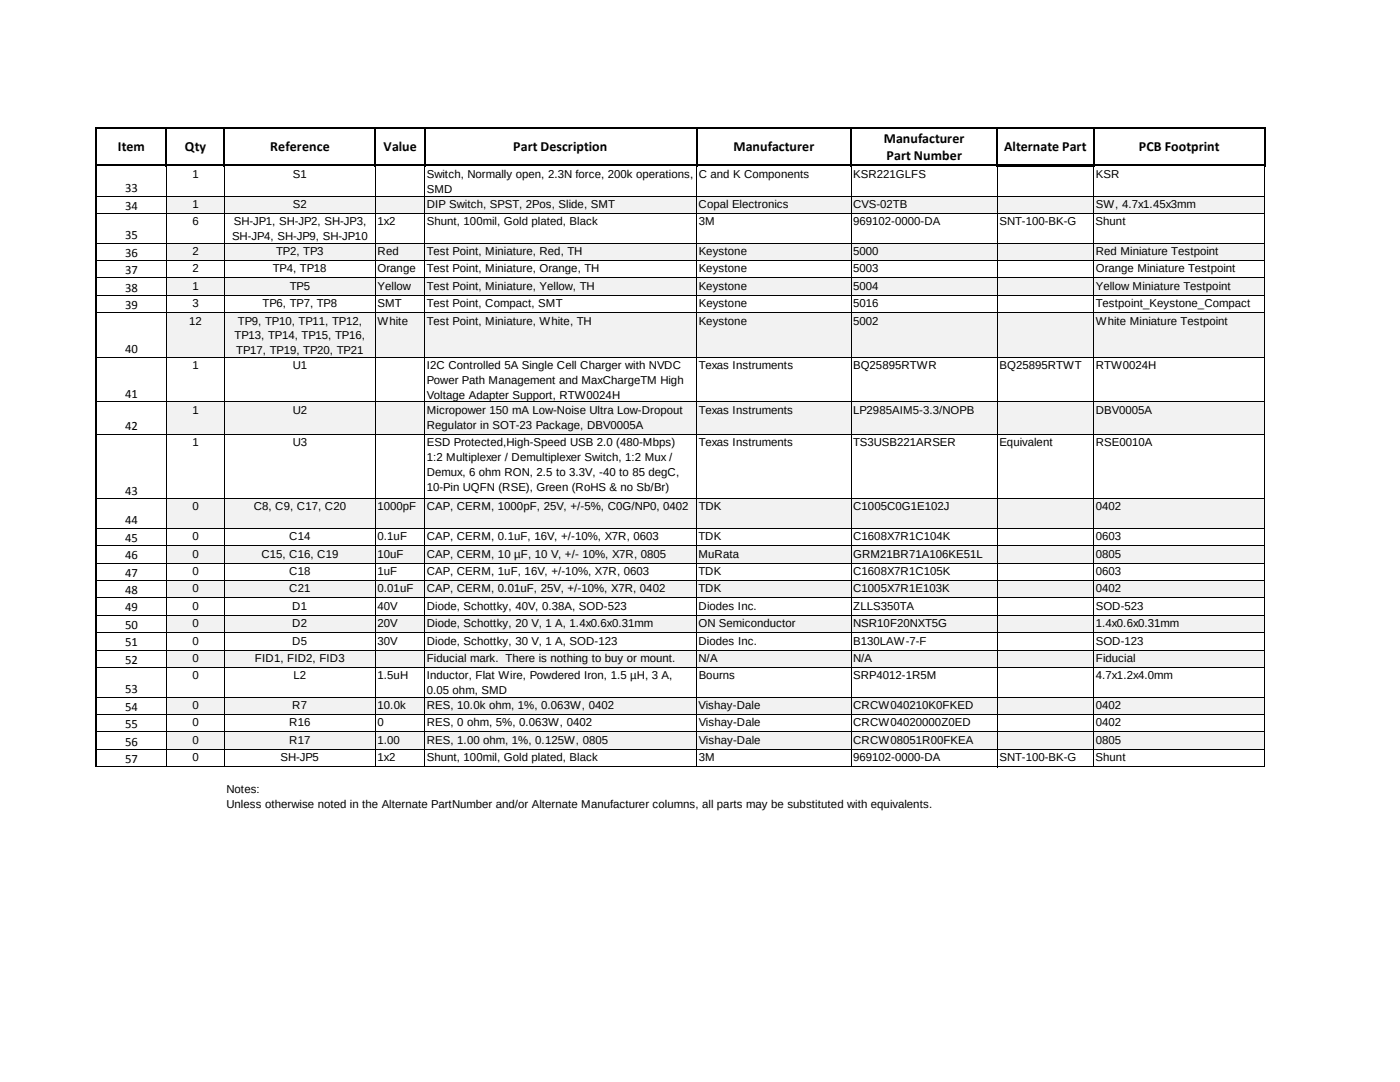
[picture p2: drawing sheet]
<svg xmlns="http://www.w3.org/2000/svg" width="279mm" height="216mm" viewBox="0 0 279 216" stroke-linecap="round" stroke-linejoin="round" font-family="sans-serif">
<defs><g id="words">
<g font-size="2.8">
<text x="176.4" y="28.4">Manufacturer</text>
<text x="23.5" y="30.2">Item</text>
<text x="36.9" y="30.2">Qty</text>
<text x="53.9" y="30.2">Reference</text>
<text x="76.5" y="30.2">Value</text>
<text x="102.4" y="30.2">Part Description</text>
<text x="146.4" y="30.2">Manufacturer</text>
<text x="177" y="32">Part Number</text>
<text x="200.4" y="30.2">Alternate Part</text>
<text x="227.3" y="30.2">PCB Footprint</text>
</g>
<g font-size="2.5">
<text x="25" y="38.4">33</text>
<text x="25" y="41.8">34</text>
<text x="25" y="47.8">35</text>
<text x="25" y="51.2">36</text>
<text x="25" y="54.7">37</text>
<text x="25" y="58.2">38</text>
<text x="25" y="61.6">39</text>
<text x="25" y="70.5">40</text>
<text x="25" y="79.4">41</text>
<text x="25" y="85.9">42</text>
<text x="25" y="98.7">43</text>
<text x="25" y="104.6">44</text>
<text x="25" y="108.1">45</text>
<text x="25" y="111.6">46</text>
<text x="25" y="115.1">47</text>
<text x="25" y="118.5">48</text>
<text x="25" y="122">49</text>
<text x="25" y="125.5">50</text>
<text x="25" y="128.9">51</text>
<text x="25" y="132.4">52</text>
<text x="25" y="138.3">53</text>
<text x="25" y="141.8">54</text>
<text x="25" y="145.3">55</text>
<text x="25" y="148.8">56</text>
<text x="25" y="152.2">57</text>
</g>
<g font-size="2.3">
<text x="38.4" y="35.6">1</text>
<text x="58.4" y="35.6">S1</text>
<text x="85.2" y="35.6">Switch, Normally open, 2.3N force, 200k operations,</text>
<text x="139.4" y="35.6">C and K Components</text>
<text x="170.3" y="35.6">KSR221GLFS</text>
<text x="218.7" y="35.6">KSR</text>
<text x="38.4" y="41.5">1</text>
<text x="58.4" y="41.5">S2</text>
<text x="85.2" y="41.5">DIP Switch, SPST, 2Pos, Slide, SMT</text>
<text x="85.2" y="38.5">SMD</text>
<text x="139.4" y="41.5">Copal Electronics</text>
<text x="170.3" y="41.5">CVS-02TB</text>
<text x="218.7" y="41.5">SW, 4.7x1.45x3mm</text>
<text x="38.4" y="45">6</text>
<text x="46.3" y="47.9">SH-JP4, SH-JP9, SH-JP10</text>
<text x="46.7" y="45">SH-JP1, SH-JP2, SH-JP3,</text>
<text x="75.4" y="45">1x2</text>
<text x="85.2" y="45">Shunt, 100mil, Gold plated, Black</text>
<text x="139.4" y="45">3M</text>
<text x="170.3" y="45">969102-0000-DA</text>
<text x="199.5" y="45">SNT-100-BK-G</text>
<text x="218.7" y="45">Shunt</text>
<text x="38.4" y="50.9">2</text>
<text x="55.1" y="50.9">TP2, TP3</text>
<text x="75.4" y="50.9">Red</text>
<text x="85.2" y="50.9">Test Point, Miniature, Red, TH</text>
<text x="139.4" y="50.9">Keystone</text>
<text x="170.3" y="50.9">5000</text>
<text x="218.7" y="50.9">Red Miniature Testpoint</text>
<text x="38.4" y="54.4">2</text>
<text x="38.4" y="57.8">1</text>
<text x="54.4" y="54.4">TP4, TP18</text>
<text x="57.8" y="57.8">TP5</text>
<text x="75.4" y="57.8">Yellow</text>
<text x="75.4" y="54.4">Orange</text>
<text x="85.2" y="57.8">Test Point, Miniature, Yellow, TH</text>
<text x="85.2" y="54.4">Test Point, Miniature, Orange, TH</text>
<text x="139.4" y="57.8">Keystone</text>
<text x="139.4" y="54.4">Keystone</text>
<text x="170.3" y="57.8">5004</text>
<text x="170.3" y="54.4">5003</text>
<text x="218.7" y="57.8">Yellow Miniature Testpoint</text>
<text x="218.7" y="54.4">Orange Miniature Testpoint</text>
<text x="37.8" y="64.8">12</text>
<text x="38.4" y="61.3">3</text>
<text x="47.5" y="64.8">TP9, TP10, TP11, TP12,</text>
<text x="52.4" y="61.3">TP6, TP7, TP8</text>
<text x="75.3" y="61.3">SMT</text>
<text x="75.4" y="64.8">White</text>
<text x="85.2" y="64.8">Test Point, Miniature, White, TH</text>
<text x="85.2" y="61.3">Test Point, Compact, SMT</text>
<text x="139.4" y="64.8">Keystone</text>
<text x="139.4" y="61.3">Keystone</text>
<text x="170.3" y="64.8">5002</text>
<text x="170.3" y="61.3">5016</text>
<text x="218.7" y="64.8">White Miniature Testpoint</text>
<text x="218.7" y="61.3">Testpoint_Keystone_Compact</text>
<text x="46.8" y="67.7">TP13, TP14, TP15, TP16,</text>
<text x="47.2" y="70.7">TP17, TP19, TP20, TP21</text>
<text x="38.4" y="73.7">1</text>
<text x="58.4" y="73.7">U1</text>
<text x="85.2" y="73.7">I2C Controlled 5A Single Cell Charger with NVDC</text>
<text x="85.2" y="76.6">Power Path Management and MaxChargeTM High</text>
<text x="139.4" y="73.7">Texas Instruments</text>
<text x="170.3" y="73.7">BQ25895RTWR</text>
<text x="199.5" y="73.7">BQ25895RTWT</text>
<text x="218.7" y="73.7">RTW0024H</text>
<text x="38.4" y="82.5">1</text>
<text x="58.4" y="82.5">U2</text>
<text x="85.2" y="82.5">Micropower 150 mA Low-Noise Ultra Low-Dropout</text>
<text x="85.2" y="79.6">Voltage Adapter Support, RTW0024H</text>
<text x="139.4" y="82.5">Texas Instruments</text>
<text x="170.3" y="82.5">LP2985AIM5-3.3/NOPB</text>
<text x="218.7" y="82.5">DBV0005A</text>
<text x="38.4" y="89">1</text>
<text x="58.4" y="89">U3</text>
<text x="85.2" y="89">ESD Protected,High-Speed USB 2.0 (480-Mbps)</text>
<text x="85.2" y="85.5">Regulator in SOT-23 Package, DBV0005A</text>
<text x="139.4" y="89">Texas Instruments</text>
<text x="170.3" y="89">TS3USB221ARSER</text>
<text x="199.4" y="89">Equivalent</text>
<text x="218.7" y="89">RSE0010A</text>
<text x="85.2" y="91.9">1:2 Multiplexer / Demultiplexer Switch, 1:2 Mux /</text>
<text x="85.2" y="94.9">Demux, 6 ohm RON, 2.5 to 3.3V, -40 to 85 degC,</text>
<text x="38.4" y="101.9">0</text>
<text x="50.6" y="101.9">C8, C9, C17, C20</text>
<text x="75.3" y="101.9">1000pF</text>
<text x="85.2" y="101.9">CAP, CERM, 1000pF, 25V, +/-5%, C0G/NP0, 0402</text>
<text x="85.2" y="97.9">10-Pin UQFN (RSE), Green (RoHS &amp; no Sb/Br)</text>
<text x="139.4" y="101.9">TDK</text>
<text x="170.3" y="101.9">C1005C0G1E102J</text>
<text x="218.7" y="101.9">0402</text>
<text x="38.4" y="107.8">0</text>
<text x="57.7" y="107.8">C14</text>
<text x="75.4" y="107.8">0.1uF</text>
<text x="85.2" y="107.8">CAP, CERM, 0.1uF, 16V, +/-10%, X7R, 0603</text>
<text x="139.4" y="107.8">TDK</text>
<text x="170.3" y="107.8">C1608X7R1C104K</text>
<text x="218.7" y="107.8">0603</text>
<text x="38.4" y="111.3">0</text>
<text x="52.2" y="111.3">C15, C16, C19</text>
<text x="75.3" y="111.3">10uF</text>
<text x="85.2" y="111.3">CAP, CERM, 10 µF, 10 V, +/- 10%, X7R, 0805</text>
<text x="139.4" y="111.3">MuRata</text>
<text x="170.3" y="111.3">GRM21BR71A106KE51L</text>
<text x="218.7" y="111.3">0805</text>
<text x="38.4" y="114.7">0</text>
<text x="38.4" y="118.2">0</text>
<text x="57.7" y="114.7">C18</text>
<text x="57.7" y="118.2">C21</text>
<text x="75.4" y="114.7">1uF</text>
<text x="75.4" y="118.2">0.01uF</text>
<text x="85.2" y="118.2">CAP, CERM, 0.01uF, 25V, +/-10%, X7R, 0402</text>
<text x="85.2" y="114.7">CAP, CERM, 1uF, 16V, +/-10%, X7R, 0603</text>
<text x="139.4" y="114.7">TDK</text>
<text x="139.4" y="118.2">TDK</text>
<text x="170.3" y="118.2">C1005X7R1E103K</text>
<text x="170.3" y="114.7">C1608X7R1C105K</text>
<text x="218.7" y="118.2">0402</text>
<text x="218.7" y="114.7">0603</text>
<text x="38.4" y="121.7">0</text>
<text x="38.4" y="125.1">0</text>
<text x="58.3" y="121.7">D1</text>
<text x="58.3" y="125.1">D2</text>
<text x="75.4" y="121.7">40V</text>
<text x="75.4" y="125.1">20V</text>
<text x="85.2" y="121.7">Diode, Schottky, 40V, 0.38A, SOD-523</text>
<text x="85.2" y="125.1">Diode, Schottky, 20 V, 1 A, 1.4x0.6x0.31mm</text>
<text x="139.4" y="121.7">Diodes Inc.</text>
<text x="139.4" y="125.1">ON Semiconductor</text>
<text x="170.3" y="125.1">NSR10F20NXT5G</text>
<text x="170.3" y="121.7">ZLLS350TA</text>
<text x="218.7" y="125.1">1.4x0.6x0.31mm</text>
<text x="218.7" y="121.7">SOD-523</text>
<text x="38.4" y="128.6">0</text>
<text x="58.3" y="128.6">D5</text>
<text x="75.4" y="128.6">30V</text>
<text x="85.2" y="128.6">Diode, Schottky, 30 V, 1 A, SOD-123</text>
<text x="139.4" y="128.6">Diodes Inc.</text>
<text x="170.3" y="128.6">B130LAW-7-F</text>
<text x="218.7" y="128.6">SOD-123</text>
<text x="38.4" y="132.1">0</text>
<text x="38.4" y="135.6">0</text>
<text x="50.9" y="132.1">FID1, FID2, FID3</text>
<text x="58.6" y="135.6">L2</text>
<text x="75.4" y="135.6">1.5uH</text>
<text x="85.2" y="135.6">Inductor, Flat Wire, Powdered Iron, 1.5 µH, 3 A,</text>
<text x="85.2" y="132.1">Fiducial mark. There is nothing to buy or mount.</text>
<text x="139.4" y="132.1">N/A</text>
<text x="139.4" y="135.6">Bourns</text>
<text x="170.3" y="132.1">N/A</text>
<text x="170.3" y="135.6">SRP4012-1R5M</text>
<text x="218.7" y="135.6">4.7x1.2x4.0mm</text>
<text x="218.7" y="132.1">Fiducial</text>
<text x="38.4" y="141.5">0</text>
<text x="58.3" y="141.5">R7</text>
<text x="75.4" y="141.5">10.0k</text>
<text x="85.2" y="141.5">RES, 10.0k ohm, 1%, 0.063W, 0402</text>
<text x="85.2" y="138.5">0.05 ohm, SMD</text>
<text x="139.4" y="141.5">Vishay-Dale</text>
<text x="170.3" y="141.5">CRCW040210K0FKED</text>
<text x="218.7" y="141.5">0402</text>
<text x="38.4" y="144.9">0</text>
<text x="38.4" y="148.4">0</text>
<text x="57.7" y="144.9">R16</text>
<text x="57.7" y="148.4">R17</text>
<text x="75.4" y="144.9">0</text>
<text x="75.4" y="148.4">1.00</text>
<text x="85.2" y="148.4">RES, 1.00 ohm, 1%, 0.125W, 0805</text>
<text x="85.2" y="144.9">RES, 0 ohm, 5%, 0.063W, 0402</text>
<text x="139.4" y="144.9">Vishay-Dale</text>
<text x="139.4" y="148.4">Vishay-Dale</text>
<text x="170.3" y="144.9">CRCW04020000Z0ED</text>
<text x="170.3" y="148.4">CRCW08051R00FKEA</text>
<text x="218.7" y="148.4">0805</text>
<text x="218.7" y="144.9">0402</text>
<text x="38.4" y="151.9">0</text>
<text x="56" y="151.9">SH-JP5</text>
<text x="75.4" y="151.9">1x2</text>
<text x="85.2" y="151.9">Shunt, 100mil, Gold plated, Black</text>
<text x="139.4" y="151.9">3M</text>
<text x="170.3" y="151.9">969102-0000-DA</text>
<text x="199.5" y="151.9">SNT-100-BK-G</text>
<text x="218.7" y="151.9">Shunt</text>
<text x="45.2" y="158.3">Notes:</text>
<text x="45.2" y="161.3">Unless otherwise noted in the Alternate PartNumber and/or Alternate Manufacturer columns, all parts may be substituted with equivalents.</text>
</g>
</g></defs>
<path d="M19.2 25.4v7.9M19.4 25.6h233.2M19.4 33h233.2M33.2 25.7v7.5M44.8 25.7v7.5M74.9 25.7v7.5M84.8 25.7v7.5M139 25.7v7.5M169.8 25.7v7.5M199.1 25.7v7.5M218.3 25.7v7.5M252.4 25.7v7.5" fill="none" stroke="#000" stroke-width=".34"/>
<path d="M33.1 33.2l.2 .1zM44.7 33.2l.2 .1zM74.8 33.2l.2 .1zM84.7 33.2l.1 .1zM138.9 33.2l.2 .1zM169.8 33.2l.1 .1zM199 33.2l.1 .1zM218.2 33.2l.2 .1zM252.3 33.2l.2 .1z" fill="#000"/>
<g fill="#f2f2f2">
<path d="M33.2 39.1h219.3v3.6h-219.3z"/>
<path d="M33.2 48.5h219.3v3.6h-219.3z"/>
<path d="M33.2 55.5h219.3v3.5h-219.3z"/>
<path d="M33.2 62.4h219.3v9h-219.3z"/>
<path d="M33.2 80.2h219.3v6.5h-219.3z"/>
<path d="M33.2 99.5h219.3v6h-219.3z"/>
<path d="M33.2 108.9h219.3v3.5h-219.3z"/>
<path d="M33.2 115.8h219.3v3.6h-219.3z"/>
<path d="M33.2 122.8h219.3v3.5h-219.3z"/>
<path d="M33.2 129.7h219.3v3.6h-219.3z"/>
<path d="M33.2 139.1h219.3v3.6h-219.3z"/>
<path d="M33.2 146h219.3v3.6h-219.3z"/>
</g>
<path d="M19.2 33.2v119.9" fill="none" stroke="#000" stroke-width=".34"/>
<g fill="none" stroke="#000" stroke-width=".2">
<path d="M19.4 39.1h233.1M33.2 33.2v119.9M44.8 33.2v119.9M74.9 33.2v119.9M84.8 33.2v119.9M139 33.2v119.9M169.8 33.2v119.9M199.1 33.1v120M199.1 33.2h19.3M218.3 33.3v119.8M252.4 33.2v119.9M19.4 42.6h233.1"/>
<path d="M19.4 48.5h233.1M19.4 52h233.1M19.4 55.5h233.1M19.4 58.9h233.1M19.4 62.4h233.1M19.4 71.3h233.1M19.4 80.2h233.1M19.4 86.6h233.1M19.4 99.5h233.1M19.4 105.4h233.1M19.4 108.9h233.1M19.4 112.4h233.1"/>
<path d="M19.4 115.8h233.1M19.4 119.3h233.1M19.4 122.8h233.1M19.4 126.2h233.1M19.4 129.7h233.1M19.4 133.2h233.1M19.4 139.1h233.1M19.4 142.6h233.1M19.4 146h233.1M19.4 149.5h233.1M19.4 153h233.1"/>
</g>
<use href="#words"/>
</svg>
